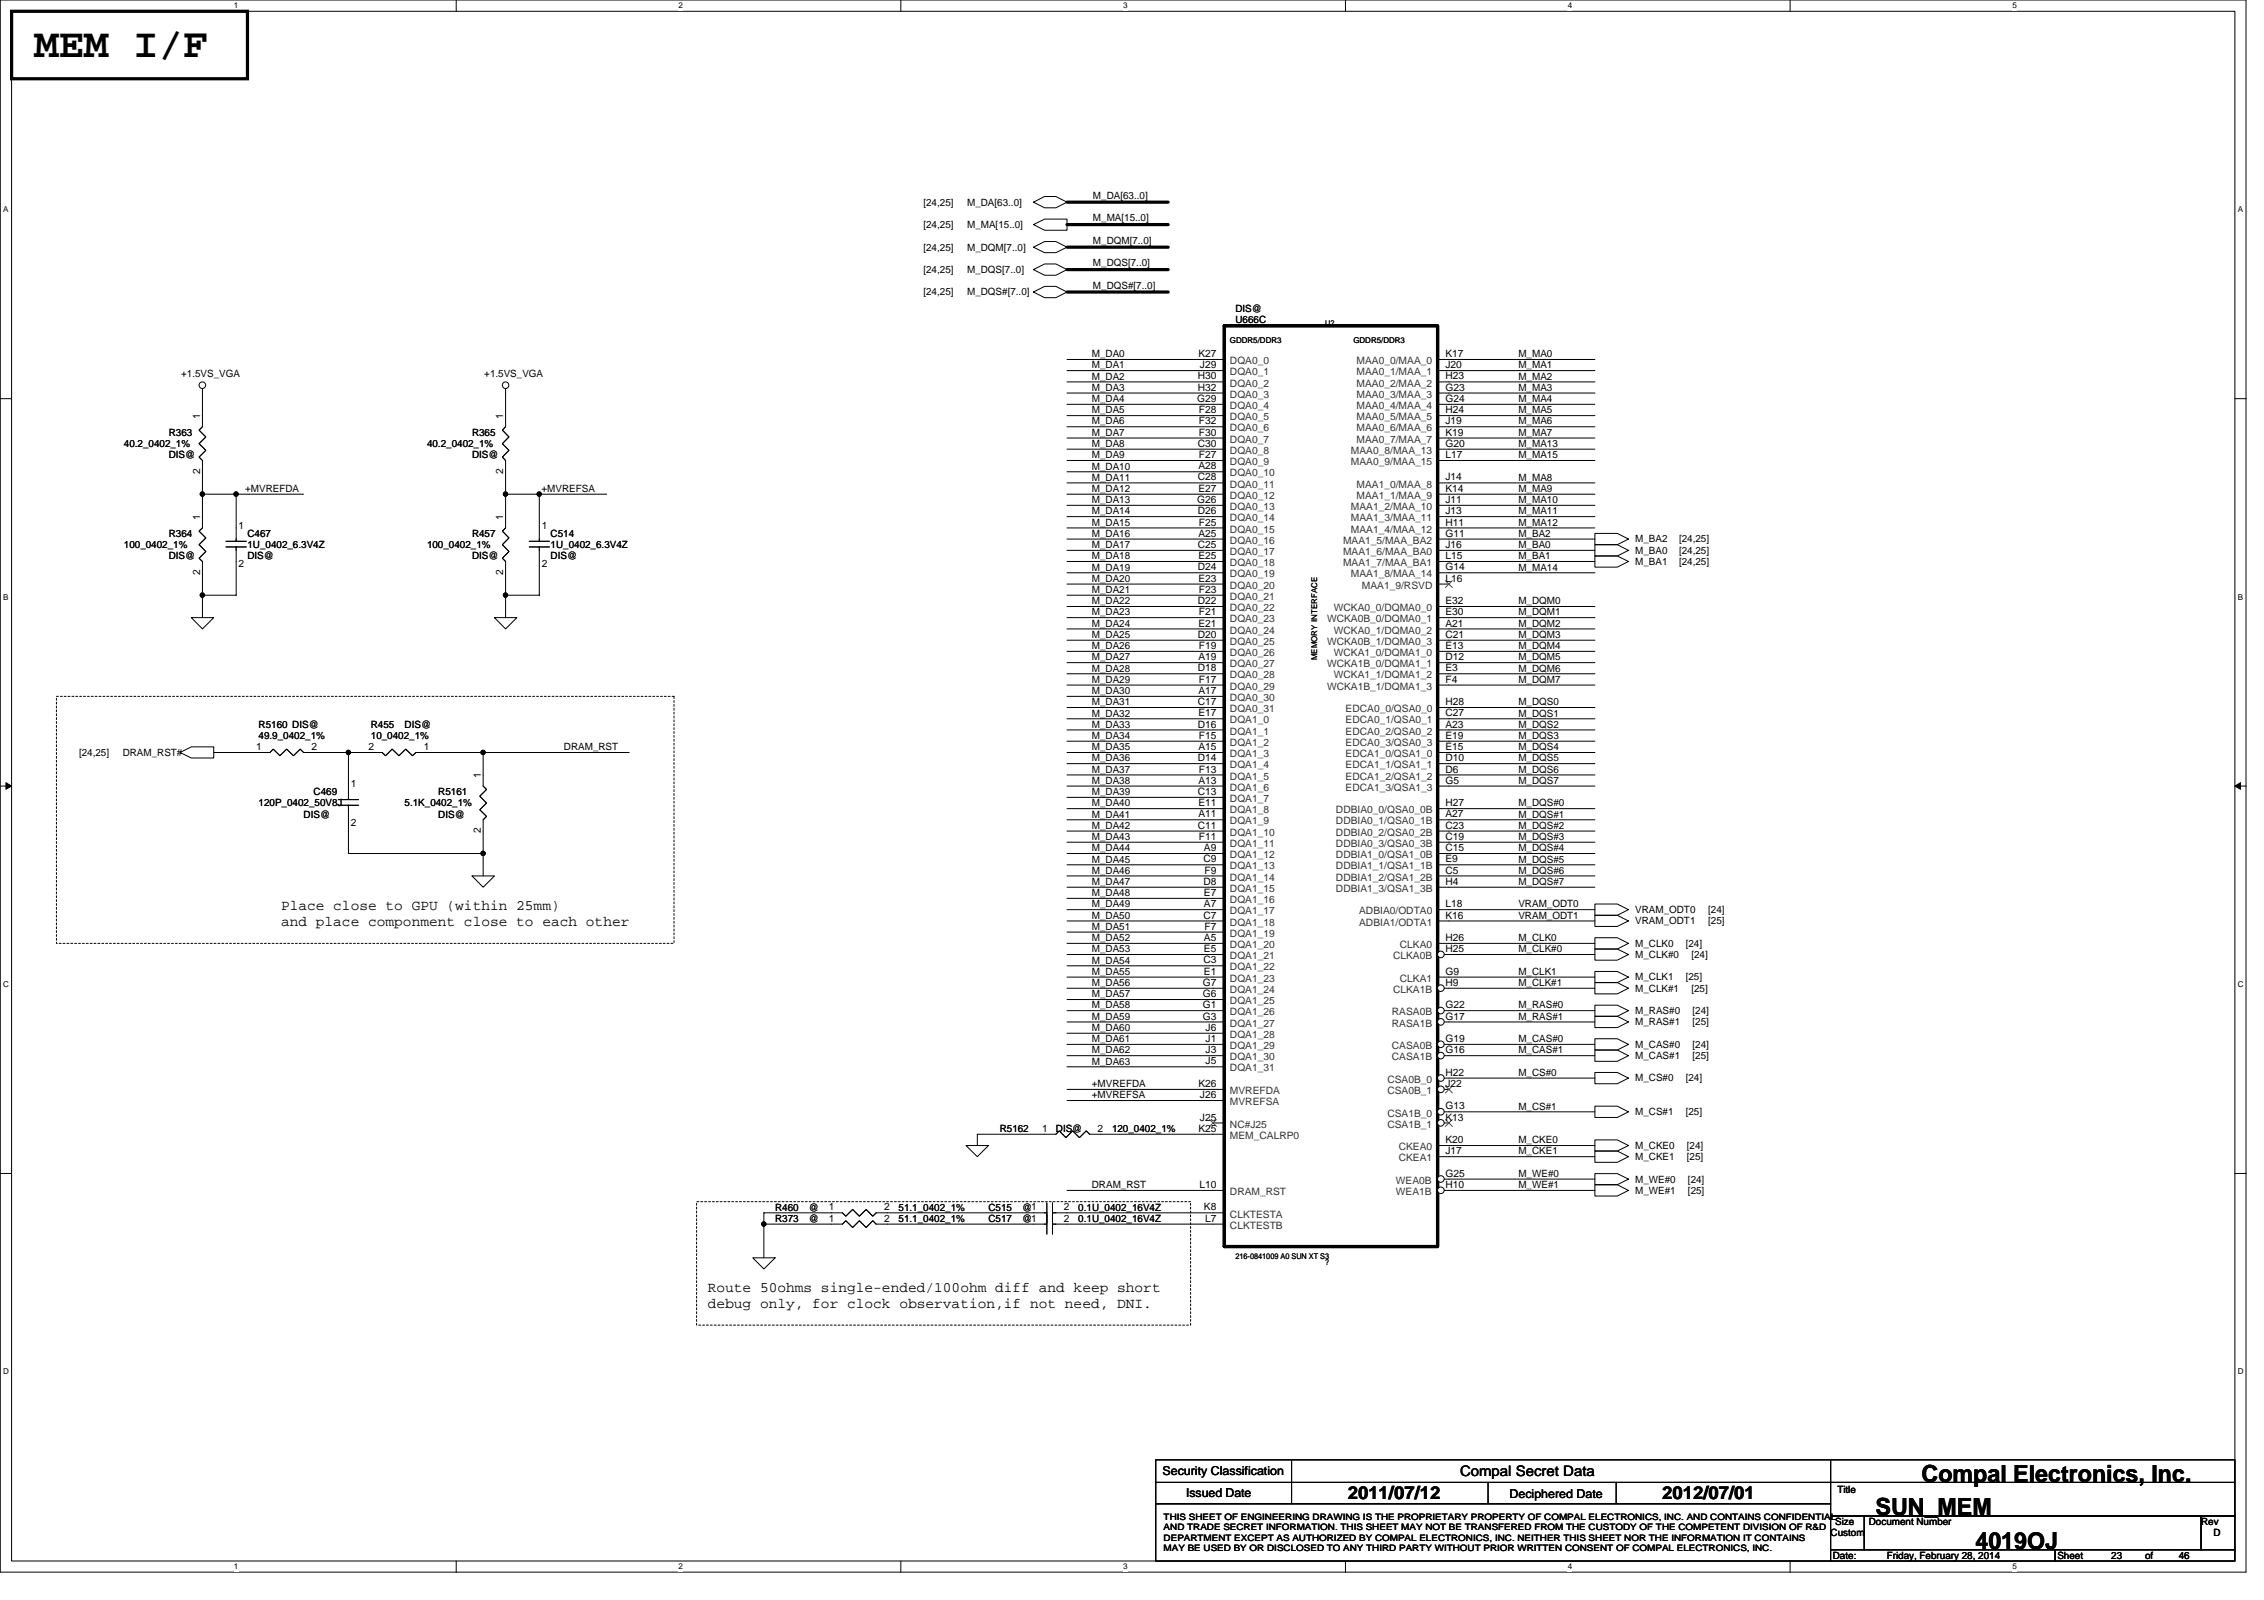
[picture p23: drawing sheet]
<svg xmlns="http://www.w3.org/2000/svg" width="297mm" height="210mm" viewBox="0 0 297 210" stroke-linecap="round" stroke-linejoin="round" font-family="sans-serif">
<defs><g id="words">
<text font-size="5.4" x="4.5" y="7.5">MEM I/F</text>
<g font-size="3.1">
<text x="252.1" y="194.4">Compal Electronics, Inc.</text>
<text x="246.1" y="198.8">SUN_MEM</text>
<text x="259.2" y="203.2">4019OJ</text>
</g>
<g font-size="2.3">
<text x="176.8" y="196.7">2011/07/12</text>
<text x="218.1" y="196.7">2012/07/01</text>
</g>
<g font-size="1.9">
<text x="36.9" y="119.4">Place close to GPU (within 25mm)</text>
<text x="36.9" y="121.5">and place componment close to each other</text>
<text x="92.9" y="169.5">Route 50ohms single-ended/100ohm diff and keep short</text>
<text x="92.9" y="171.6">debug only, for clock observation,if not need, DNI.</text>
<text x="191.6" y="193.7">Compal Secret Data</text>
</g>
<g font-size="1.6">
<text x="152.5" y="193.5">Security Classification</text>
<text x="155.6" y="196.3">Issued Date</text>
<text x="198.1" y="196.5">Deciphered Date</text>
</g>
<g font-size="1.3">
<text x="121.2" y="27">[24,25]</text>
<text x="121.2" y="29.9">[24,25]</text>
<text x="126.9" y="27">M_DA[63..0]</text>
<text x="126.9" y="29.9">M_MA[15..0]</text>
<text x="143.4" y="26.1">M_DA[63..0]</text>
<text x="143.4" y="29">M_MA[15..0]</text>
<text x="121.2" y="35.8">[24,25]</text>
<text x="121.2" y="32.9">[24,25]</text>
<text x="126.9" y="35.8">M_DQS[7..0]</text>
<text x="126.9" y="32.9">M_DQM[7..0]</text>
<text x="143.4" y="32">M_DQM[7..0]</text>
<text x="143.4" y="34.9">M_DQS[7..0]</text>
<text x="121.2" y="38.8">[24,25]</text>
<text x="126.9" y="38.8">M_DQS#[7..0]</text>
<text x="143.4" y="37.9">M_DQS#[7..0]</text>
<text x="162.1" y="41">DIS@</text>
<text x="143.3" y="46.9">M_DA0</text>
<text x="157.2" y="46.8">K27</text>
<text x="162.1" y="42.4">U666C</text>
<text x="189.6" y="46.8">K17</text>
<text x="199.2" y="46.9">M_MA0</text>
<text x="23.8" y="49.5">+1.5VS_VGA</text>
<text x="63.5" y="49.5">+1.5VS_VGA</text>
<text x="143.3" y="52.7">M_DA4</text>
<text x="143.3" y="48.3">M_DA1</text>
<text x="143.3" y="49.8">M_DA2</text>
<text x="143.3" y="51.3">M_DA3</text>
<text x="157.1" y="52.7">G29</text>
<text x="157.2" y="49.8">H30</text>
<text x="157.2" y="51.2">H32</text>
<text x="157.4" y="48.3">J29</text>
<text x="189.6" y="48.3">J20</text>
<text x="189.6" y="49.8">H23</text>
<text x="189.6" y="51.2">G23</text>
<text x="189.6" y="52.7">G24</text>
<text x="199.2" y="52.7">M_MA4</text>
<text x="199.2" y="51.3">M_MA3</text>
<text x="199.2" y="49.8">M_MA2</text>
<text x="199.2" y="48.3">M_MA1</text>
<text x="16.3" y="58.7">40.2_0402_1%</text>
<text x="22.1" y="57.2">R363</text>
<text x="26.2" y="54.9" transform="rotate(-90 26.2 54.9)">1</text>
<text x="56" y="58.7">40.2_0402_1%</text>
<text x="61.9" y="57.2">R365</text>
<text x="66" y="54.9" transform="rotate(-90 66 54.9)">1</text>
<text x="143.3" y="54.2">M_DA5</text>
<text x="143.3" y="55.7">M_DA6</text>
<text x="143.3" y="57.2">M_DA7</text>
<text x="143.3" y="58.6">M_DA8</text>
<text x="157.2" y="58.6">C30</text>
<text x="157.3" y="54.2">F28</text>
<text x="157.3" y="55.7">F32</text>
<text x="157.3" y="57.2">F30</text>
<text x="189.6" y="54.2">H24</text>
<text x="189.6" y="55.7">J19</text>
<text x="189.6" y="57.2">K19</text>
<text x="189.6" y="58.6">G20</text>
<text x="199.2" y="57.2">M_MA7</text>
<text x="199.2" y="55.7">M_MA6</text>
<text x="199.2" y="54.2">M_MA5</text>
<text x="199.2" y="58.6">M_MA13</text>
<text x="22.1" y="60.1">DIS@</text>
<text x="26.2" y="62.2" transform="rotate(-90 26.2 62.2)">2</text>
<text x="32.2" y="64.5">+MVREFDA</text>
<text x="61.9" y="60.1">DIS@</text>
<text x="66" y="62.2" transform="rotate(-90 66 62.2)">2</text>
<text x="71.1" y="64.5">+MVREFSA</text>
<text x="143.3" y="64.5">M_DA12</text>
<text x="143.3" y="66">M_DA13</text>
<text x="143.3" y="60.1">M_DA9</text>
<text x="143.3" y="61.6">M_DA10</text>
<text x="143.3" y="63.1">M_DA11</text>
<text x="157.1" y="66">G26</text>
<text x="157.2" y="63">C28</text>
<text x="157.2" y="61.6">A28</text>
<text x="157.2" y="64.5">E27</text>
<text x="157.3" y="60.1">F27</text>
<text x="189.6" y="63">J14</text>
<text x="189.6" y="64.5">K14</text>
<text x="189.6" y="66">J11</text>
<text x="189.6" y="60.1">L17</text>
<text x="199.2" y="63.1">M_MA8</text>
<text x="199.2" y="64.5">M_MA9</text>
<text x="199.2" y="66">M_MA10</text>
<text x="199.2" y="60.1">M_MA15</text>
<text x="16.3" y="71.9">100_0402_1%</text>
<text x="22.1" y="70.4">R364</text>
<text x="26.2" y="68.2" transform="rotate(-90 26.2 68.2)">1</text>
<text x="31.3" y="69.4">1</text>
<text x="32.5" y="70.4">C467</text>
<text x="32.5" y="71.9">1U_0402_6.3V4Z</text>
<text x="56" y="71.9">100_0402_1%</text>
<text x="61.9" y="70.4">R457</text>
<text x="66" y="68.2" transform="rotate(-90 66 68.2)">1</text>
<text x="71.1" y="69.4">1</text>
<text x="72.2" y="70.4">C514</text>
<text x="72.2" y="71.9">1U_0402_6.3V4Z</text>
<text x="143.3" y="67.5">M_DA14</text>
<text x="143.3" y="69">M_DA15</text>
<text x="143.3" y="70.4">M_DA16</text>
<text x="143.3" y="71.9">M_DA17</text>
<text x="157.2" y="67.5">D26</text>
<text x="157.2" y="71.9">C25</text>
<text x="157.2" y="70.4">A25</text>
<text x="157.3" y="68.9">F25</text>
<text x="189.6" y="67.5">J13</text>
<text x="189.6" y="68.9">H11</text>
<text x="189.6" y="70.4">G11</text>
<text x="189.6" y="71.9">J16</text>
<text x="199.2" y="69">M_MA12</text>
<text x="199.2" y="67.5">M_MA11</text>
<text x="199.2" y="71.9">M_BA0</text>
<text x="199.2" y="70.4">M_BA2</text>
<text x="214.5" y="71.2">M_BA2</text>
<text x="220.3" y="71.2">[24,25]</text>
<text x="22.1" y="73.4">DIS@</text>
<text x="26.2" y="75.4" transform="rotate(-90 26.2 75.4)">2</text>
<text x="31.3" y="74.4">2</text>
<text x="32.5" y="73.4">DIS@</text>
<text x="61.9" y="73.4">DIS@</text>
<text x="66" y="75.4" transform="rotate(-90 66 75.4)">2</text>
<text x="71.1" y="74.4">2</text>
<text x="72.2" y="73.4">DIS@</text>
<text x="143.3" y="76.3">M_DA20</text>
<text x="143.3" y="77.8">M_DA21</text>
<text x="143.3" y="73.4">M_DA18</text>
<text x="143.3" y="74.8">M_DA19</text>
<text x="157.2" y="74.8">D24</text>
<text x="157.2" y="73.3">E25</text>
<text x="157.2" y="76.3">E23</text>
<text x="157.3" y="77.8">F23</text>
<text x="189.6" y="73.3">L15</text>
<text x="189.6" y="74.8">G14</text>
<text x="189.6" y="76.3">L16</text>
<text x="199.2" y="73.4">M_BA1</text>
<text x="199.2" y="74.8">M_MA14</text>
<text x="214.5" y="74.1">M_BA1</text>
<text x="214.5" y="72.6">M_BA0</text>
<text x="220.3" y="74.1">[24,25]</text>
<text x="220.3" y="72.6">[24,25]</text>
<text x="143.3" y="79.3">M_DA22</text>
<text x="143.3" y="80.7">M_DA23</text>
<text x="143.3" y="82.2">M_DA24</text>
<text x="143.3" y="83.7">M_DA25</text>
<text x="157.2" y="79.2">D22</text>
<text x="157.2" y="83.7">D20</text>
<text x="157.2" y="82.2">E21</text>
<text x="157.3" y="80.7">F21</text>
<text x="189.6" y="79.2">E32</text>
<text x="189.6" y="80.7">E30</text>
<text x="189.6" y="82.2">A21</text>
<text x="189.6" y="83.7">C21</text>
<text x="199.2" y="83.7">M_DQM3</text>
<text x="199.2" y="82.2">M_DQM2</text>
<text x="199.2" y="80.7">M_DQM1</text>
<text x="199.2" y="79.3">M_DQM0</text>
<text x="143.3" y="88.1">M_DA28</text>
<text x="143.3" y="89.6">M_DA29</text>
<text x="143.3" y="85.2">M_DA26</text>
<text x="143.3" y="86.6">M_DA27</text>
<text x="157.2" y="88.1">D18</text>
<text x="157.2" y="86.6">A19</text>
<text x="157.3" y="85.1">F19</text>
<text x="157.3" y="89.6">F17</text>
<text x="189.6" y="85.1">E13</text>
<text x="189.6" y="86.6">D12</text>
<text x="189.6" y="88.1">E3</text>
<text x="189.6" y="89.6">F4</text>
<text x="199.2" y="88.1">M_DQM6</text>
<text x="199.2" y="86.6">M_DQM5</text>
<text x="199.2" y="85.2">M_DQM4</text>
<text x="199.2" y="89.6">M_DQM7</text>
<text x="33.9" y="95.5">R5160 DIS@</text>
<text x="48.7" y="95.5">R455</text>
<text x="53.1" y="95.5">DIS@</text>
<text x="143.3" y="91.1">M_DA30</text>
<text x="143.3" y="92.5">M_DA31</text>
<text x="143.3" y="94">M_DA32</text>
<text x="143.3" y="95.5">M_DA33</text>
<text x="157.2" y="92.5">C17</text>
<text x="157.2" y="95.4">D16</text>
<text x="157.2" y="91">A17</text>
<text x="157.2" y="94">E17</text>
<text x="189.6" y="92.5">H28</text>
<text x="189.6" y="94">C27</text>
<text x="189.6" y="95.4">A23</text>
<text x="199.2" y="95.5">M_DQS2</text>
<text x="199.2" y="94">M_DQS1</text>
<text x="199.2" y="92.5">M_DQS0</text>
<text x="10.4" y="99.2">[24,25]</text>
<text x="16.1" y="99.2">DRAM_RST#</text>
<text x="33.6" y="98.4">1</text>
<text x="33.9" y="96.9">49.9_0402_1%</text>
<text x="40.9" y="98.4">2</text>
<text x="48.4" y="98.4">2</text>
<text x="48.7" y="96.9">10_0402_1%</text>
<text x="55.6" y="98.4">1</text>
<text x="74" y="98.4">DRAM_RST</text>
<text x="143.3" y="99.9">M_DA36</text>
<text x="143.3" y="101.4">M_DA37</text>
<text x="143.3" y="96.9">M_DA34</text>
<text x="143.3" y="98.4">M_DA35</text>
<text x="157.2" y="99.9">D14</text>
<text x="157.2" y="98.4">A15</text>
<text x="157.3" y="96.9">F15</text>
<text x="157.3" y="101.3">F13</text>
<text x="189.6" y="96.9">E19</text>
<text x="189.6" y="98.4">E15</text>
<text x="189.6" y="99.9">D10</text>
<text x="189.6" y="101.3">D6</text>
<text x="199.2" y="99.9">M_DQS5</text>
<text x="199.2" y="98.4">M_DQS4</text>
<text x="199.2" y="96.9">M_DQS3</text>
<text x="199.2" y="101.4">M_DQS6</text>
<text x="33.9" y="105.8">120P_0402_50V8J</text>
<text x="39.8" y="107.3">DIS@</text>
<text x="41.1" y="104.3">C469</text>
<text x="46" y="103.3">1</text>
<text x="53.1" y="105.8">5.1K_0402_1%</text>
<text x="57.5" y="104.3">R5161</text>
<text x="57.5" y="107.3">DIS@</text>
<text x="63.1" y="102.1" transform="rotate(-90 63.1 102.1)">1</text>
<text x="143.3" y="102.8">M_DA38</text>
<text x="143.3" y="104.3">M_DA39</text>
<text x="143.3" y="105.8">M_DA40</text>
<text x="143.3" y="107.3">M_DA41</text>
<text x="157.2" y="104.3">C13</text>
<text x="157.2" y="102.8">A13</text>
<text x="157.2" y="105.8">E11</text>
<text x="157.2" y="107.2">A11</text>
<text x="189.6" y="102.8">G5</text>
<text x="189.6" y="105.8">H27</text>
<text x="189.6" y="107.2">A27</text>
<text x="199.2" y="102.8">M_DQS7</text>
<text x="199.2" y="107.3">M_DQS#1</text>
<text x="199.2" y="105.8">M_DQS#0</text>
<text x="46" y="108.3">2</text>
<text x="63.1" y="109.3" transform="rotate(-90 63.1 109.3)">2</text>
<text x="143.3" y="111.7">M_DA44</text>
<text x="143.3" y="113.2">M_DA45</text>
<text x="143.3" y="108.7">M_DA42</text>
<text x="143.3" y="110.2">M_DA43</text>
<text x="157.2" y="108.7">C11</text>
<text x="157.3" y="110.2">F11</text>
<text x="157.9" y="113.1">C9</text>
<text x="158" y="111.7">A9</text>
<text x="189.6" y="108.7">C23</text>
<text x="189.6" y="110.2">C19</text>
<text x="189.6" y="111.7">C15</text>
<text x="189.6" y="113.1">E9</text>
<text x="199.2" y="110.2">M_DQS#3</text>
<text x="199.2" y="108.7">M_DQS#2</text>
<text x="199.2" y="113.2">M_DQS#5</text>
<text x="199.2" y="111.7">M_DQS#4</text>
<text x="143.3" y="114.6">M_DA46</text>
<text x="143.3" y="116.1">M_DA47</text>
<text x="143.3" y="117.6">M_DA48</text>
<text x="143.3" y="119">M_DA49</text>
<text x="157.9" y="116.1">D8</text>
<text x="158" y="117.5">E7</text>
<text x="158" y="119">A7</text>
<text x="158" y="114.6">F9</text>
<text x="189.6" y="119">L18</text>
<text x="189.6" y="114.6">C5</text>
<text x="189.6" y="116.1">H4</text>
<text x="199.2" y="116.1">M_DQS#7</text>
<text x="199.2" y="114.6">M_DQS#6</text>
<text x="199.2" y="119">VRAM_ODT0</text>
<text x="214.5" y="119.8">VRAM_ODT0</text>
<text x="224.1" y="119.8">[24]</text>
<text x="143.3" y="123.5">M_DA52</text>
<text x="143.3" y="124.9">M_DA53</text>
<text x="143.3" y="120.5">M_DA50</text>
<text x="143.3" y="122">M_DA51</text>
<text x="157.9" y="120.5">C7</text>
<text x="158" y="123.4">A5</text>
<text x="158" y="124.9">E5</text>
<text x="158" y="122">F7</text>
<text x="189.6" y="123.4">H26</text>
<text x="189.6" y="124.9">H25</text>
<text x="189.6" y="120.5">K16</text>
<text x="199.2" y="124.9">M_CLK#0</text>
<text x="199.2" y="123.5">M_CLK0</text>
<text x="199.2" y="120.5">VRAM_ODT1</text>
<text x="214.5" y="125.7">M_CLK#0</text>
<text x="214.5" y="124.2">M_CLK0</text>
<text x="214.5" y="121.3">VRAM_ODT1</text>
<text x="221.2" y="124.2">[24]</text>
<text x="221.9" y="125.7">[24]</text>
<text x="224.1" y="121.3">[25]</text>
<text x="143.3" y="126.4">M_DA54</text>
<text x="143.3" y="127.9">M_DA55</text>
<text x="143.3" y="129.3">M_DA56</text>
<text x="143.3" y="130.8">M_DA57</text>
<text x="157.8" y="129.3">G7</text>
<text x="157.8" y="130.8">G6</text>
<text x="157.9" y="126.4">C3</text>
<text x="158" y="127.9">E1</text>
<text x="189.6" y="127.9">G9</text>
<text x="189.6" y="129.3">H9</text>
<text x="199.2" y="127.9">M_CLK1</text>
<text x="199.2" y="129.3">M_CLK#1</text>
<text x="214.5" y="130.1">M_CLK#1</text>
<text x="214.5" y="128.6">M_CLK1</text>
<text x="221.2" y="128.6">[25]</text>
<text x="221.9" y="130.1">[25]</text>
<text x="143.3" y="135.3">M_DA60</text>
<text x="143.3" y="136.7">M_DA61</text>
<text x="143.3" y="132.3">M_DA58</text>
<text x="143.3" y="133.8">M_DA59</text>
<text x="157.8" y="132.3">G1</text>
<text x="157.8" y="133.8">G3</text>
<text x="158.2" y="135.2">J6</text>
<text x="158.2" y="136.7">J1</text>
<text x="189.6" y="136.7">G19</text>
<text x="189.6" y="132.3">G22</text>
<text x="189.6" y="133.8">G17</text>
<text x="199.2" y="136.7">M_CAS#0</text>
<text x="199.2" y="133.8">M_RAS#1</text>
<text x="199.2" y="132.3">M_RAS#0</text>
<text x="214.5" y="134.5">M_RAS#1</text>
<text x="214.5" y="133.1">M_RAS#0</text>
<text x="214.5" y="137.5">M_CAS#0</text>
<text x="222.1" y="134.5">[25]</text>
<text x="222.1" y="133.1">[24]</text>
<text x="222.1" y="137.5">[24]</text>
<text x="143.3" y="138.2">M_DA62</text>
<text x="143.3" y="139.7">M_DA63</text>
<text x="143.3" y="142.6">+MVREFDA</text>
<text x="157.2" y="142.6">K26</text>
<text x="158.2" y="138.2">J3</text>
<text x="158.2" y="139.6">J5</text>
<text x="189.6" y="138.2">G16</text>
<text x="189.6" y="141.1">H22</text>
<text x="189.6" y="142.6">J22</text>
<text x="199.2" y="138.2">M_CAS#1</text>
<text x="199.2" y="141.1">M_CS#0</text>
<text x="214.5" y="141.9">M_CS#0</text>
<text x="214.5" y="138.9">M_CAS#1</text>
<text x="221.2" y="141.9">[24]</text>
<text x="222.1" y="138.9">[25]</text>
<text x="131.2" y="148.5">R5162</text>
<text x="136.8" y="148.5">1</text>
<text x="138.5" y="148.5">DIS@</text>
<text x="143.3" y="144.1">+MVREFSA</text>
<text x="144" y="148.5">2</text>
<text x="145.9" y="148.5">120_0402_1%</text>
<text x="157.2" y="148.5">K25</text>
<text x="157.4" y="144.1">J26</text>
<text x="157.4" y="147">J25</text>
<text x="189.6" y="150">K20</text>
<text x="189.6" y="145.5">G13</text>
<text x="189.6" y="147">K13</text>
<text x="199.2" y="150">M_CKE0</text>
<text x="199.2" y="145.6">M_CS#1</text>
<text x="214.5" y="146.3">M_CS#1</text>
<text x="221.2" y="146.3">[25]</text>
<text x="143.3" y="155.9">DRAM_RST</text>
<text x="157.4" y="155.9">L10</text>
<text x="189.6" y="151.4">J17</text>
<text x="189.6" y="154.4">G25</text>
<text x="189.6" y="155.9">H10</text>
<text x="199.2" y="151.4">M_CKE1</text>
<text x="199.2" y="155.9">M_WE#1</text>
<text x="199.2" y="154.4">M_WE#0</text>
<text x="214.5" y="155.2">M_WE#0</text>
<text x="214.5" y="152.2">M_CKE1</text>
<text x="214.5" y="150.7">M_CKE0</text>
<text x="221.3" y="152.2">[25]</text>
<text x="221.3" y="150.7">[24]</text>
<text x="221.5" y="155.2">[24]</text>
<text x="101.7" y="158.8">R460</text>
<text x="101.7" y="160.3">R373</text>
<text x="106.1" y="158.8">@</text>
<text x="106.1" y="160.3">@</text>
<text x="108.8" y="158.8">1</text>
<text x="108.8" y="160.3">1</text>
<text x="116" y="158.8">2</text>
<text x="116" y="160.3">2</text>
<text x="117.9" y="158.8">51.1_0402_1%</text>
<text x="117.9" y="160.3">51.1_0402_1%</text>
<text x="129.7" y="160.3">C517</text>
<text x="129.7" y="158.8">C515</text>
<text x="134.1" y="160.3">@1</text>
<text x="134.1" y="158.8">@1</text>
<text x="139.6" y="160.3">2</text>
<text x="139.6" y="158.8">2</text>
<text x="141.5" y="160.3">0.1U_0402_16V4Z</text>
<text x="141.5" y="158.8">0.1U_0402_16V4Z</text>
<text x="158" y="158.8">K8</text>
<text x="158.1" y="160.3">L7</text>
<text x="214.5" y="156.6">M_WE#1</text>
<text x="221.5" y="156.6">[25]</text>
<text x="241.1" y="195.8">Title</text>
<text x="240.2" y="201.5">Custom</text>
<text x="240.8" y="200.1">Size</text>
<text x="245.2" y="200.1">Document Number</text>
<text x="288.8" y="200.1">Rev</text>
<text x="290.4" y="201.5">D</text>
<text x="240.5" y="204.5">Date:</text>
<text x="247.5" y="204.5">Friday, February 28, 2014</text>
<text x="269.9" y="204.5">Sheet</text>
<text x="277" y="204.5">23</text>
<text x="281.4" y="204.5">of</text>
<text x="285.9" y="204.5">46</text>
</g>
<g font-size="1.3" fill="#333">
<text x="161.4" y="47.8">DQA0_0</text>
<text x="178" y="47.8">MAA0_0/MAA_0</text>
<text x="161.4" y="49.2">DQA0_1</text>
<text x="161.4" y="50.7">DQA0_2</text>
<text x="161.4" y="52.2">DQA0_3</text>
<text x="161.4" y="53.7">DQA0_4</text>
<text x="178" y="49.2">MAA0_1/MAA_1</text>
<text x="178" y="50.7">MAA0_2/MAA_2</text>
<text x="178" y="52.2">MAA0_3/MAA_3</text>
<text x="178" y="53.7">MAA0_4/MAA_4</text>
<text x="161.4" y="55.1">DQA0_5</text>
<text x="161.4" y="56.6">DQA0_6</text>
<text x="161.4" y="58.1">DQA0_7</text>
<text x="161.4" y="59.5">DQA0_8</text>
<text x="177.2" y="59.5">MAA0_8/MAA_13</text>
<text x="178" y="55.1">MAA0_5/MAA_5</text>
<text x="178" y="56.6">MAA0_6/MAA_6</text>
<text x="178" y="58.1">MAA0_7/MAA_7</text>
<text x="161.4" y="61">DQA0_9</text>
<text x="161.4" y="62.5">DQA0_10</text>
<text x="161.4" y="64">DQA0_11</text>
<text x="161.4" y="65.4">DQA0_12</text>
<text x="177.2" y="61">MAA0_9/MAA_15</text>
<text x="178" y="64">MAA1_0/MAA_8</text>
<text x="178" y="65.4">MAA1_1/MAA_9</text>
<text x="161.4" y="66.9">DQA0_13</text>
<text x="161.4" y="68.4">DQA0_14</text>
<text x="161.4" y="69.9">DQA0_15</text>
<text x="161.4" y="71.3">DQA0_16</text>
<text x="176.2" y="71.3">MAA1_5/MAA_BA2</text>
<text x="177.2" y="66.9">MAA1_2/MAA_10</text>
<text x="177.2" y="68.4">MAA1_3/MAA_11</text>
<text x="177.2" y="69.9">MAA1_4/MAA_12</text>
<text x="161.4" y="72.8">DQA0_17</text>
<text x="161.4" y="74.3">DQA0_18</text>
<text x="161.4" y="75.8">DQA0_19</text>
<text x="161.4" y="77.2">DQA0_20</text>
<text x="176.2" y="72.8">MAA1_6/MAA_BA0</text>
<text x="176.2" y="74.3">MAA1_7/MAA_BA1</text>
<text x="177.2" y="75.8">MAA1_8/MAA_14</text>
<text x="178.7" y="77.2">MAA1_9/RSVD</text>
<text x="161.4" y="78.7">DQA0_21</text>
<text x="161.4" y="80.2">DQA0_22</text>
<text x="161.4" y="81.6">DQA0_23</text>
<text x="161.4" y="83.1">DQA0_24</text>
<text x="174.1" y="81.6">WCKA0B_0/DQMA0_1</text>
<text x="175" y="80.2">WCKA0_0/DQMA0_0</text>
<text x="175" y="83.1">WCKA0_1/DQMA0_2</text>
<text x="161.4" y="84.6">DQA0_25</text>
<text x="161.4" y="86.1">DQA0_26</text>
<text x="161.4" y="87.5">DQA0_27</text>
<text x="161.4" y="89">DQA0_28</text>
<text x="174.1" y="84.6">WCKA0B_1/DQMA0_3</text>
<text x="174.1" y="87.5">WCKA1B_0/DQMA1_1</text>
<text x="175" y="86.1">WCKA1_0/DQMA1_0</text>
<text x="175" y="89">WCKA1_1/DQMA1_2</text>
<text x="161.4" y="90.5">DQA0_29</text>
<text x="161.4" y="92">DQA0_30</text>
<text x="161.4" y="93.4">DQA0_31</text>
<text x="161.4" y="94.9">DQA1_0</text>
<text x="174.1" y="90.5">WCKA1B_1/DQMA1_3</text>
<text x="176.5" y="93.4">EDCA0_0/QSA0_0</text>
<text x="176.5" y="94.9">EDCA0_1/QSA0_1</text>
<text x="161.4" y="96.4">DQA1_1</text>
<text x="161.4" y="97.9">DQA1_2</text>
<text x="161.4" y="99.3">DQA1_3</text>
<text x="161.4" y="100.8">DQA1_4</text>
<text x="176.5" y="96.4">EDCA0_2/QSA0_2</text>
<text x="176.5" y="97.9">EDCA0_3/QSA0_3</text>
<text x="176.5" y="99.3">EDCA1_0/QSA1_0</text>
<text x="176.5" y="100.8">EDCA1_1/QSA1_1</text>
<text x="161.4" y="102.3">DQA1_5</text>
<text x="161.4" y="103.7">DQA1_6</text>
<text x="161.4" y="105.2">DQA1_7</text>
<text x="161.4" y="106.7">DQA1_8</text>
<text x="175.3" y="106.7">DDBIA0_0/QSA0_0B</text>
<text x="176.5" y="102.3">EDCA1_2/QSA1_2</text>
<text x="176.5" y="103.7">EDCA1_3/QSA1_3</text>
<text x="161.4" y="108.2">DQA1_9</text>
<text x="161.4" y="109.6">DQA1_10</text>
<text x="161.4" y="111.1">DQA1_11</text>
<text x="161.4" y="112.6">DQA1_12</text>
<text x="175.3" y="108.2">DDBIA0_1/QSA0_1B</text>
<text x="175.3" y="109.6">DDBIA0_2/QSA0_2B</text>
<text x="175.3" y="111.1">DDBIA0_3/QSA0_3B</text>
<text x="175.3" y="112.6">DDBIA1_0/QSA1_0B</text>
<text x="161.4" y="114.1">DQA1_13</text>
<text x="161.4" y="115.5">DQA1_14</text>
<text x="161.4" y="117">DQA1_15</text>
<text x="161.4" y="118.5">DQA1_16</text>
<text x="161.4" y="120">DQA1_17</text>
<text x="175.3" y="114.1">DDBIA1_1/QSA1_1B</text>
<text x="175.3" y="115.5">DDBIA1_2/QSA1_2B</text>
<text x="175.3" y="117">DDBIA1_3/QSA1_3B</text>
<text x="178.3" y="120">ADBIA0/ODTA0</text>
<text x="161.4" y="121.4">DQA1_18</text>
<text x="161.4" y="122.9">DQA1_19</text>
<text x="161.4" y="124.4">DQA1_20</text>
<text x="161.4" y="125.8">DQA1_21</text>
<text x="178.3" y="121.4">ADBIA1/ODTA1</text>
<text x="182.8" y="125.8">CLKA0B</text>
<text x="183.7" y="124.4">CLKA0</text>
<text x="161.4" y="127.3">DQA1_22</text>
<text x="161.4" y="128.8">DQA1_23</text>
<text x="161.4" y="130.3">DQA1_24</text>
<text x="161.4" y="131.7">DQA1_25</text>
<text x="182.8" y="130.3">CLKA1B</text>
<text x="183.7" y="128.8">CLKA1</text>
<text x="161.4" y="133.2">DQA1_26</text>
<text x="161.4" y="134.7">DQA1_27</text>
<text x="161.4" y="136.2">DQA1_28</text>
<text x="161.4" y="137.6">DQA1_29</text>
<text x="182.6" y="137.6">CASA0B</text>
<text x="182.6" y="133.2">RASA0B</text>
<text x="182.6" y="134.7">RASA1B</text>
<text x="161.4" y="143.5">MVREFDA</text>
<text x="161.4" y="139.1">DQA1_30</text>
<text x="161.4" y="140.6">DQA1_31</text>
<text x="182" y="142">CSA0B_0</text>
<text x="182" y="143.5">CSA0B_1</text>
<text x="182.6" y="139.1">CASA1B</text>
<text x="161.4" y="145">MVREFSA</text>
<text x="161.4" y="147.9">NC#J25</text>
<text x="161.4" y="149.4">MEM_CALRP0</text>
<text x="182" y="146.5">CSA1B_0</text>
<text x="182" y="147.9">CSA1B_1</text>
<text x="183.2" y="155.3">WEA0B</text>
<text x="183.5" y="150.9">CKEA0</text>
<text x="183.5" y="152.4">CKEA1</text>
<text x="161.4" y="156.8">DRAM_RST</text>
<text x="161.4" y="159.7">CLKTESTA</text>
<text x="161.4" y="161.2">CLKTESTB</text>
<text x="183.2" y="156.8">WEA1B</text>
</g>
<g font-size="1.2">
<text x="152.7" y="199.4">THIS SHEET OF ENGINEERING DRAWING IS THE PROPRIETARY PROPERTY OF COMPAL ELECTRONICS, INC. AND CONTAINS CONFIDENTIAL</text>
<text x="152.7" y="200.8">AND TRADE SECRET INFORMATION. THIS SHEET MAY NOT BE TRANSFERED FROM THE CUSTODY OF THE COMPETENT DIVISION OF R&amp;D</text>
<text x="152.7" y="202.1">DEPARTMENT EXCEPT AS AUTHORIZED BY COMPAL ELECTRONICS, INC. NEITHER THIS SHEET NOR THE INFORMATION IT CONTAINS</text>
<text x="152.7" y="203.5">MAY BE USED BY OR DISCLOSED TO ANY THIRD PARTY WITHOUT PRIOR WRITTEN CONSENT OF COMPAL ELECTRONICS, INC.</text>
</g>
<g font-size="1.1">
<text x="30.7" y="1.1">1</text>
<text x="89" y="1.1">2</text>
<text x="147.4" y="1.1">3</text>
<text x="205.7" y="1.1">4</text>
<text x="264" y="1.1">5</text>
<text x=".4" y="27.8">A</text>
<text x="293.6" y="27.8">A</text>
<text x=".4" y="78.7">B</text>
<text x="293.6" y="78.7">B</text>
<text x=".4" y="129.5">C</text>
<text x="293.6" y="129.5">C</text>
<text x=".4" y="180.3">D</text>
<text x="293.6" y="180.3">D</text>
<text x="30.7" y="205.9">1</text>
<text x="89" y="205.9">2</text>
<text x="147.4" y="205.9">3</text>
<text x="205.7" y="205.9">4</text>
<text x="264" y="205.9">5</text>
</g>
<g font-size="1">
<text x="161.4" y="45">GDDR5/DDR3</text>
<text x="173.9" y="42.8">U?</text>
<text x="177.6" y="45">GDDR5/DDR3</text>
<text x="172.8" y="86.6" transform="rotate(-90 172.8 86.6)">MEMORY INTERFACE</text>
<text x="162.1" y="165.2">216-0841009 A0 SUN XT S3</text>
<text x="173.9" y="166">?</text>
</g>
</g></defs>
<path d="M0 0h294.7v206.2h-294.7zM1.5 1.5h291.7v203.3h-291.7z" fill="none" stroke="#000" stroke-width=".13"/>
<g fill="#fff">
<path d="M30.7 .1h.6v1.2h-.6z"/>
<path d="M30.7 204.9h.6v1.2h-.6z"/>
</g>
<path d="M59.9 0v1.5M59.9 204.8v1.5" fill="none" stroke="#000" stroke-width=".13"/>
<g fill="#fff">
<path d="M89 .1h.6v1.2h-.6z"/>
<path d="M89 204.9h.6v1.2h-.6z"/>
</g>
<path d="M118.2 0v1.5M118.2 204.8v1.5" fill="none" stroke="#000" stroke-width=".13"/>
<g fill="#fff">
<path d="M147.4 .1h.5v1.2h-.5z"/>
<path d="M147.4 204.9h.5v1.2h-.5z"/>
</g>
<path d="M176.5 0v1.5M176.5 204.8v1.5" fill="none" stroke="#000" stroke-width=".13"/>
<g fill="#fff">
<path d="M205.7 .1h.6v1.2h-.6z"/>
<path d="M205.7 204.9h.6v1.2h-.6z"/>
</g>
<path d="M234.9 0v1.5M234.9 204.8v1.5" fill="none" stroke="#000" stroke-width=".13"/>
<g fill="#fff">
<path d="M264 .1h.6v1.2h-.6z"/>
<path d="M264 204.9h.6v1.2h-.6z"/>
<path d="M.4 26.9h.7v1.2h-.7z"/>
<path d="M293.6 26.9h.7v1.2h-.7z"/>
<path d="M.4 77.7h.7v1.2h-.7z"/>
<path d="M293.6 77.7h.7v1.2h-.7z"/>
</g>
<path d="M0 52.3h1.5M293.2 52.3h1.5" fill="none" stroke="#000" stroke-width=".13"/>
<g fill="#fff">
<path d="M.4 128.5h.8v1.2h-.8z"/>
<path d="M293.6 128.5h.7v1.2h-.7z"/>
</g>
<path d="M0 103.1h1.5M293.2 103.1h1.5" fill="none" stroke="#000" stroke-width=".13"/>
<path d="M.8 102.7l.7 .4-.7 .4zM293.2 103.1l.8-.4v.8z" fill="#000" stroke="#000" stroke-width=".13"/>
<g fill="#fff">
<path d="M.4 179.3h.8v1.2h-.8z"/>
<path d="M293.6 179.3h.7v1.2h-.7z"/>
</g>
<g fill="none" stroke="#000" stroke-width=".13">
<path d="M135.6 38.3l1.5-.7h1.4l1.5 .7-1.5 .8h-1.4zM135.6 35.4l1.5-.8h1.4l1.5 .8-1.5 .7h-1.4zM135.6 32.4l1.5-.7h1.4l1.5 .7-1.5 .7h-1.4zM135.6 26.5l1.5-.7h1.4l1.5 .7-1.5 .8h-1.4zM135.6 29.5l1.5-.8h2.9v1.5h-2.9zM26.6 51v3.5M66.3 51v5l-.4 .4 .9 .9-.9 .9 .9 .9-.9 .9 .4 .4v7.4M140 53h19.1M140 57.5h19.1M140 56h19.1M140 54.5h19.1M140 47.2h19.1"/>
<path d="M140 51.6h19.1M140 50.1h19.1M140 48.6h19.1M140 58.9h19.1M190.1 57.5h19.2M190.1 56h19.2M190.1 54.5h19.2M190.1 47.2h19.2M190.1 51.6h19.2M190.1 50.1h19.2M190.1 48.6h19.2M190.1 58.9h19.2"/>
<path d="M190.1 53h19.2M26.6 64.8h13.2M26.6 61.9v5.9M26.6 75.1v5.9M29.7 71.8h2.6M29.7 71h2.6M31 64.8v6.2M31 71.8v6.3h-4.4M66.3 64.8h4.5M66.3 75.1v5.9M70.8 73.7v4.4h-4.5M79.6 64.8h-8.8v4.5"/>
<path d="M140 64.8h19.1M140 78.1h19.1M140 63.4h19.1M140 69.3h19.1M140 67.8h19.1M140 66.3h19.1M140 73.7h19.1M140 72.2h19.1M140 70.7h19.1M140 79.6h19.1M140 60.4h19.1M140 61.9h19.1"/>
<path d="M140 76.6h19.1M140 75.1h19.1M190.1 60.4h19.2M190.1 64.8h19.2M190.1 63.4h19.2M190.1 69.3h19.2M190.1 67.8h19.2M190.1 66.3h19.2M190.1 73.7h19.2M190.1 72.2h19.2M190.1 70.7h19.2M190.1 79.6h19.2"/>
<path d="M190.1 75.1h19.2M209.3 72.9h2.9l1.5 .8-1.5 .7h-2.9zM209.3 71.5h2.9l1.5 .7-1.5 .7h-2.9zM209.3 70h2.9l1.5 .7-1.5 .8h-2.9zM23.6 98.7l1.5-.7h2.9v1.4h-2.9zM25.1 81h2.9l-1.4 1.5zM28 98.7h7.4l.5-.4 .8 .8 .9-.8 .9 .8 .9-.8 .4 .4h10.3l.5 .4 .9-.8 .8 .8 .9-.8 .9 .8 .5-.4h27.9M45.7 98.7v4.4M63.4 98.7v4.4l.4 .5-.9 .9 .9 .8-.9 .9 .9 .9-.4 .4v7.4M64.9 81h2.9l-1.5 1.5zM140 98.7h19.1M140 84h19.1"/>
<path d="M140 88.4h19.1M140 86.9h19.1M140 85.4h19.1M140 89.9h19.1M140 82.5h19.1M140 81h19.1M140 95.8h19.1M140 97.2h19.1M140 94.3h19.1M140 92.8h19.1M140 91.4h19.1M190.1 98.7h19.2"/>
<path d="M190.1 84h19.2M190.1 88.4h19.2M190.1 86.9h19.2M190.1 85.4h19.2M190.1 89.9h19.2M190.1 82.5h19.2M190.1 81h19.2M190.1 95.8h19.2M190.1 97.2h19.2M190.1 94.3h19.2M190.1 92.8h19.2M45.7 107.5v4.5h17.7"/>
<path d="M61.9 114.9h3l-1.5 1.5zM140 100.2h19.1M140 103.1h19.1M140 101.7h19.1M140 110.5h19.1M140 109h19.1M140 107.5h19.1M140 106.1h19.1M140 113.5h19.1M140 112h19.1M140 116.4h19.1M140 114.9h19.1"/>
<path d="M140 119.3h19.1M140 104.6h19.1M140 117.9h19.1M190.1 100.2h19.2M190.1 103.1h19.2M190.1 101.7h19.2M190.1 110.5h19.2M190.1 109h19.2M190.1 107.5h19.2M190.1 106.1h19.2M190.1 113.5h19.2M190.1 112h19.2"/>
<path d="M190.1 116.4h19.2M190.1 114.9h19.2M190.1 119.3h19.2M209.3 118.6h2.9l1.5 .7-1.5 .8h-2.9zM140 125.2h19.1M140 123.8h19.1M140 128.2h19.1M140 120.8h19.1M140 129.6h19.1M140 138.5h19.1M140 137h19.1M140 134.1h19.1"/>
<path d="M140 132.6h19.1M140 126.7h19.1M140 135.6h19.1M140 140h19.1M140 131.1h19.1M140 122.3h19.1M190.1 125.2h19.2M190.1 123.8h19.2M190.1 128.2h19.2M190.1 120.8h19.2M190.1 129.6h19.2M190.1 138.5h19.2"/>
<path d="M190.1 137h19.2M190.1 134.1h19.2M190.1 132.6h19.2M209.3 124.5h2.9l1.5 .7-1.5 .8h-2.9zM209.3 123h2.9l1.5 .8-1.5 .7h-2.9zM209.3 120.1h2.9l1.5 .7-1.5 .7h-2.9zM209.3 133.3h2.9l1.5 .8-1.5 .7h-2.9zM209.3 131.9h2.9l1.5 .7-1.5 .7h-2.9zM209.3 128.9h2.9l1.5 .7-1.5 .8h-2.9zM209.3 127.4h2.9l1.5 .8-1.5 .7h-2.9zM209.3 137.8h2.9l1.5 .7-1.5 .7h-2.9zM209.3 136.3h2.9l1.5 .7-1.5 .8h-2.9z"/>
<path d="M0 153.9h1.5M109.1 159.1h-8.9v5.9M116.4 159.1h19.2M126.7 150.3h3l-1.5 1.4zM137.1 148.8h-8.9v1.5M140 156.2h19.1M140 142.9h20.6M140 144.4h20.6M140 159.1h19.1M159.1 147.3h1.5M160.6 148.8h-16.2M190.1 141.4h19.2"/>
<path d="M190.1 151.7h19.2M190.1 150.3h19.2M190.1 156.2h19.2M190.1 154.7h19.2M190.1 145.9h19.2M209.3 145.1h2.9l1.5 .8-1.5 .7h-2.9zM209.3 140.7h2.9l1.5 .7-1.5 .8h-2.9zM209.3 155.4h2.9l1.5 .8-1.5 .7h-2.9zM209.3 154h2.9l1.5 .7-1.5 .7h-2.9zM209.3 151h2.9l1.5 .7-1.5 .8h-2.9zM209.3 149.5h2.9l1.5 .8-1.5 .7h-2.9zM293.2 153.9h1.5"/>
<path d="M98.8 165h2.9l-1.5 1.5zM100.2 160.6h8.9M116.4 160.6h19.2M140 160.6h19.1M151.6 191.5h88.6v3h-88.6zM151.6 194.5h88.6v2.8h-88.6zM151.6 197.3h88.6v7.5h-88.6zM169.5 191.5v5.8M195.2 194.5v2.8M212 194.5v2.8M240.2 198.9h4.4v4.4h-4.4zM240.2 191.5h53v3h-53z"/>
<path d="M240.2 194.5h53v4.4h-53zM244.6 198.9h44.2v4.4h-44.2zM288.8 198.9h4.4v4.4h-4.4zM240.2 203.3h29.4v1.5h-29.4zM269.6 203.3h23.6v1.5h-23.6z"/>
<circle cx="26.5" cy="50.5" r=".43"/>
<circle cx="66.3" cy="50.5" r=".43"/>
</g>
<path d="M7.4 91.4h81v32.4h-81zM91.4 157.6h64.8v16.2h-64.8z" fill="none" stroke="#000" stroke-width=".13" stroke-dasharray=".3 .3"/>
<path d="M1.5 1.5h31v8.8h-31zM140 26.5h13.3M140 32.4h13.3M140 35.4h13.3M140 29.5h13.3M140 38.3h13.3M160.6 42.7h28v120.8h-28z" fill="none" stroke="#000" stroke-width=".42"/>
<g fill="#000" stroke="#000" stroke-width=".13">
<circle cx="26.6" cy="78.1" r=".29"/>
<circle cx="26.6" cy="64.8" r=".29"/>
<circle cx="31" cy="64.8" r=".29"/>
<circle cx="66.3" cy="64.8" r=".29"/>
<circle cx="66.3" cy="78.1" r=".29"/>
<circle cx="70.7" cy="64.8" r=".29"/>
<circle cx="45.7" cy="98.7" r=".29"/>
<circle cx="63.4" cy="98.7" r=".29"/>
<circle cx="63.4" cy="112" r=".29"/>
<circle cx="100.2" cy="160.6" r=".29"/>
</g>
<path d="M158.7 146.9l.9 .9M159.6 146.9l-.9 .9" fill="none" stroke="#4c4c4c" stroke-width=".13"/>
<circle cx="189" cy="137" r=".43" fill="#fff" stroke="#000" stroke-width=".13"/>
<path d="M189.5 137h.6" fill="none" stroke="#000" stroke-width=".13"/>
<circle cx="189" cy="138.5" r=".43" fill="#fff" stroke="#000" stroke-width=".13"/>
<path d="M188.6 123.8h1.5M189.5 138.5h.6M188.6 150.3h1.5M188.6 151.7h1.5" fill="none" stroke="#000" stroke-width=".13"/>
<circle cx="189" cy="125.2" r=".43" fill="#fff" stroke="#000" stroke-width=".13"/>
<path d="M188.6 128.2h1.5M189.5 125.2h.6" fill="none" stroke="#000" stroke-width=".13"/>
<circle cx="189" cy="129.6" r=".43" fill="#fff" stroke="#000" stroke-width=".13"/>
<path d="M189.5 129.6h.6" fill="none" stroke="#000" stroke-width=".13"/>
<circle cx="189" cy="141.4" r=".43" fill="#fff" stroke="#000" stroke-width=".13"/>
<path d="M189.5 141.4h.6" fill="none" stroke="#000" stroke-width=".13"/>
<circle cx="189" cy="142.9" r=".43" fill="#fff" stroke="#000" stroke-width=".13"/>
<path d="M189.5 142.9h.6" fill="none" stroke="#000" stroke-width=".13"/>
<path d="M189.7 142.5l.9 .9M190.5 142.5l-.9 .9" fill="none" stroke="#4c4c4c" stroke-width=".13"/>
<circle cx="189" cy="145.8" r=".43" fill="#fff" stroke="#000" stroke-width=".13"/>
<path d="M189.5 145.9h.6" fill="none" stroke="#000" stroke-width=".13"/>
<circle cx="189" cy="147.3" r=".43" fill="#fff" stroke="#000" stroke-width=".13"/>
<path d="M188.6 119.3h1.5M188.6 120.8h1.5M189.5 147.3h.6" fill="none" stroke="#000" stroke-width=".13"/>
<path d="M189.7 146.9l.9 .9M190.5 146.9l-.9 .9" fill="none" stroke="#4c4c4c" stroke-width=".13"/>
<circle cx="189" cy="132.6" r=".43" fill="#fff" stroke="#000" stroke-width=".13"/>
<path d="M189.5 132.6h.6" fill="none" stroke="#000" stroke-width=".13"/>
<circle cx="189" cy="134.1" r=".43" fill="#fff" stroke="#000" stroke-width=".13"/>
<path d="M189.5 134.1h.6" fill="none" stroke="#000" stroke-width=".13"/>
<circle cx="189" cy="154.7" r=".43" fill="#fff" stroke="#000" stroke-width=".13"/>
<path d="M189.5 154.7h.6" fill="none" stroke="#000" stroke-width=".13"/>
<circle cx="189" cy="156.2" r=".43" fill="#fff" stroke="#000" stroke-width=".13"/>
<g fill="none" stroke="#000" stroke-width=".13">
<path d="M26.6 54.5v1.5l-.5 .4 .9 .9-.9 .9 .9 .9-.9 .9 .5 .4v1.5M159.1 47.2h1.5M159.1 48.6h1.5M159.1 50.1h1.5M159.1 51.6h1.5M159.1 53h1.5M159.1 54.5h1.5M159.1 56h1.5M159.1 57.5h1.5M159.1 58.9h1.5M188.6 47.2h1.5M188.6 48.6h1.5"/>
<path d="M188.6 50.1h1.5M188.6 51.6h1.5M188.6 53h1.5M188.6 54.5h1.5M188.6 56h1.5M188.6 57.5h1.5M188.6 58.9h1.5M26.6 67.8v1.5l-.5 .4 .9 .9-.9 .9 .9 .8-.9 .9 .5 .5v1.4M66.3 67.8v1.5l-.4 .4 .9 .9-.9 .9 .9 .8-.9 .9 .4 .5v1.4M69.4 71.8h2.7M69.4 71h2.7M70.8 69.3v1.7"/>
<path d="M70.8 71.8v1.9M159.1 60.4h1.5M159.1 61.9h1.5M159.1 63.4h1.5M159.1 64.8h1.5M159.1 66.3h1.5M159.1 67.8h1.5M159.1 69.3h1.5M159.1 70.7h1.5M159.1 72.2h1.5M159.1 73.7h1.5M159.1 75.1h1.5"/>
<path d="M159.1 76.6h1.5M159.1 78.1h1.5M159.1 79.6h1.5M188.6 60.4h1.5M188.6 63.4h1.5M188.6 64.8h1.5M188.6 66.3h1.5M188.6 67.8h1.5M188.6 69.3h1.5M188.6 70.7h1.5M188.6 72.2h1.5M188.6 73.7h1.5"/>
<path d="M188.6 75.1h1.5M188.6 76.6h1.5M188.6 79.6h1.5M159.1 81h1.5M159.1 82.5h1.5M159.1 84h1.5M159.1 85.4h1.5M159.1 86.9h1.5M159.1 88.4h1.5M159.1 89.9h1.5M159.1 91.4h1.5M159.1 92.8h1.5"/>
<path d="M159.1 94.3h1.5M159.1 95.8h1.5M159.1 97.2h1.5M159.1 98.7h1.5M188.6 81h1.5M188.6 82.5h1.5M188.6 84h1.5M188.6 85.4h1.5M188.6 86.9h1.5M188.6 88.4h1.5M188.6 89.9h1.5M188.6 92.8h1.5"/>
<path d="M188.6 94.3h1.5M188.6 95.8h1.5M188.6 97.2h1.5M188.6 98.7h1.5M44.4 105.6h2.7M44.4 104.9h2.7M45.7 103.1v1.8M45.7 105.6v1.9M159.1 100.2h1.5M159.1 101.7h1.5M159.1 103.1h1.5M159.1 104.6h1.5"/>
<path d="M159.1 106.1h1.5M159.1 107.5h1.5M159.1 109h1.5M159.1 110.5h1.5M159.1 112h1.5M159.1 113.5h1.5M159.1 114.9h1.5M159.1 116.4h1.5M159.1 117.9h1.5M159.1 119.3h1.5M188.6 100.2h1.5M188.6 101.7h1.5"/>
<path d="M188.6 103.1h1.5M188.6 106.1h1.5M188.6 107.5h1.5M188.6 109h1.5M188.6 110.5h1.5M188.6 112h1.5M188.6 113.5h1.5M188.6 114.9h1.5M188.6 116.4h1.5M159.1 120.8h1.5M159.1 122.3h1.5M159.1 123.8h1.5"/>
<path d="M159.1 125.2h1.5M159.1 126.7h1.5M159.1 128.2h1.5M159.1 129.6h1.5M159.1 131.1h1.5M159.1 132.6h1.5M159.1 134.1h1.5M159.1 135.6h1.5M159.1 137h1.5M159.1 138.5h1.5M159.1 140h1.5M109.1 159.1h1.4l.5 .5 .9-.9 .9 .9 .8-.9 .9 .9 .5-.5h1.4"/>
<path d="M135.6 159.1h1.7M137.1 148.8h1.4l.5-.4 .8 .8 .9-.8 .9 .8 .9-.8 .5 .4h1.4M137.3 157.8v4.1M138.1 159.1h1.9M138.1 157.8v4.1M159.1 156.2h1.5M159.1 159.1h1.5M189.5 156.2h.6M109.1 160.6h1.4l.5-.5 .9 .9 .9-.9 .8 .9 .9-.9 .5 .5h1.4M135.6 160.6h1.7M138.1 160.6h1.9M159.1 160.6h1.5"/>
</g>
<path d="M189.7 76.2l.9 .9M190.5 76.2l-.9 .9" fill="none" stroke="#4c4c4c" stroke-width=".13"/>
<g fill="#000" stroke="#000" stroke-width=".13">
<circle cx="26.6" cy="78.1" r=".29"/>
<circle cx="26.6" cy="64.8" r=".29"/>
<circle cx="31" cy="64.8" r=".29"/>
<circle cx="66.3" cy="64.8" r=".29"/>
<circle cx="66.3" cy="78.1" r=".29"/>
<circle cx="70.7" cy="64.8" r=".29"/>
<circle cx="45.7" cy="98.7" r=".29"/>
<circle cx="63.4" cy="98.7" r=".29"/>
<circle cx="63.4" cy="112" r=".29"/>
<circle cx="100.2" cy="160.6" r=".29"/>
</g>
<use href="#words"/>
</svg>
